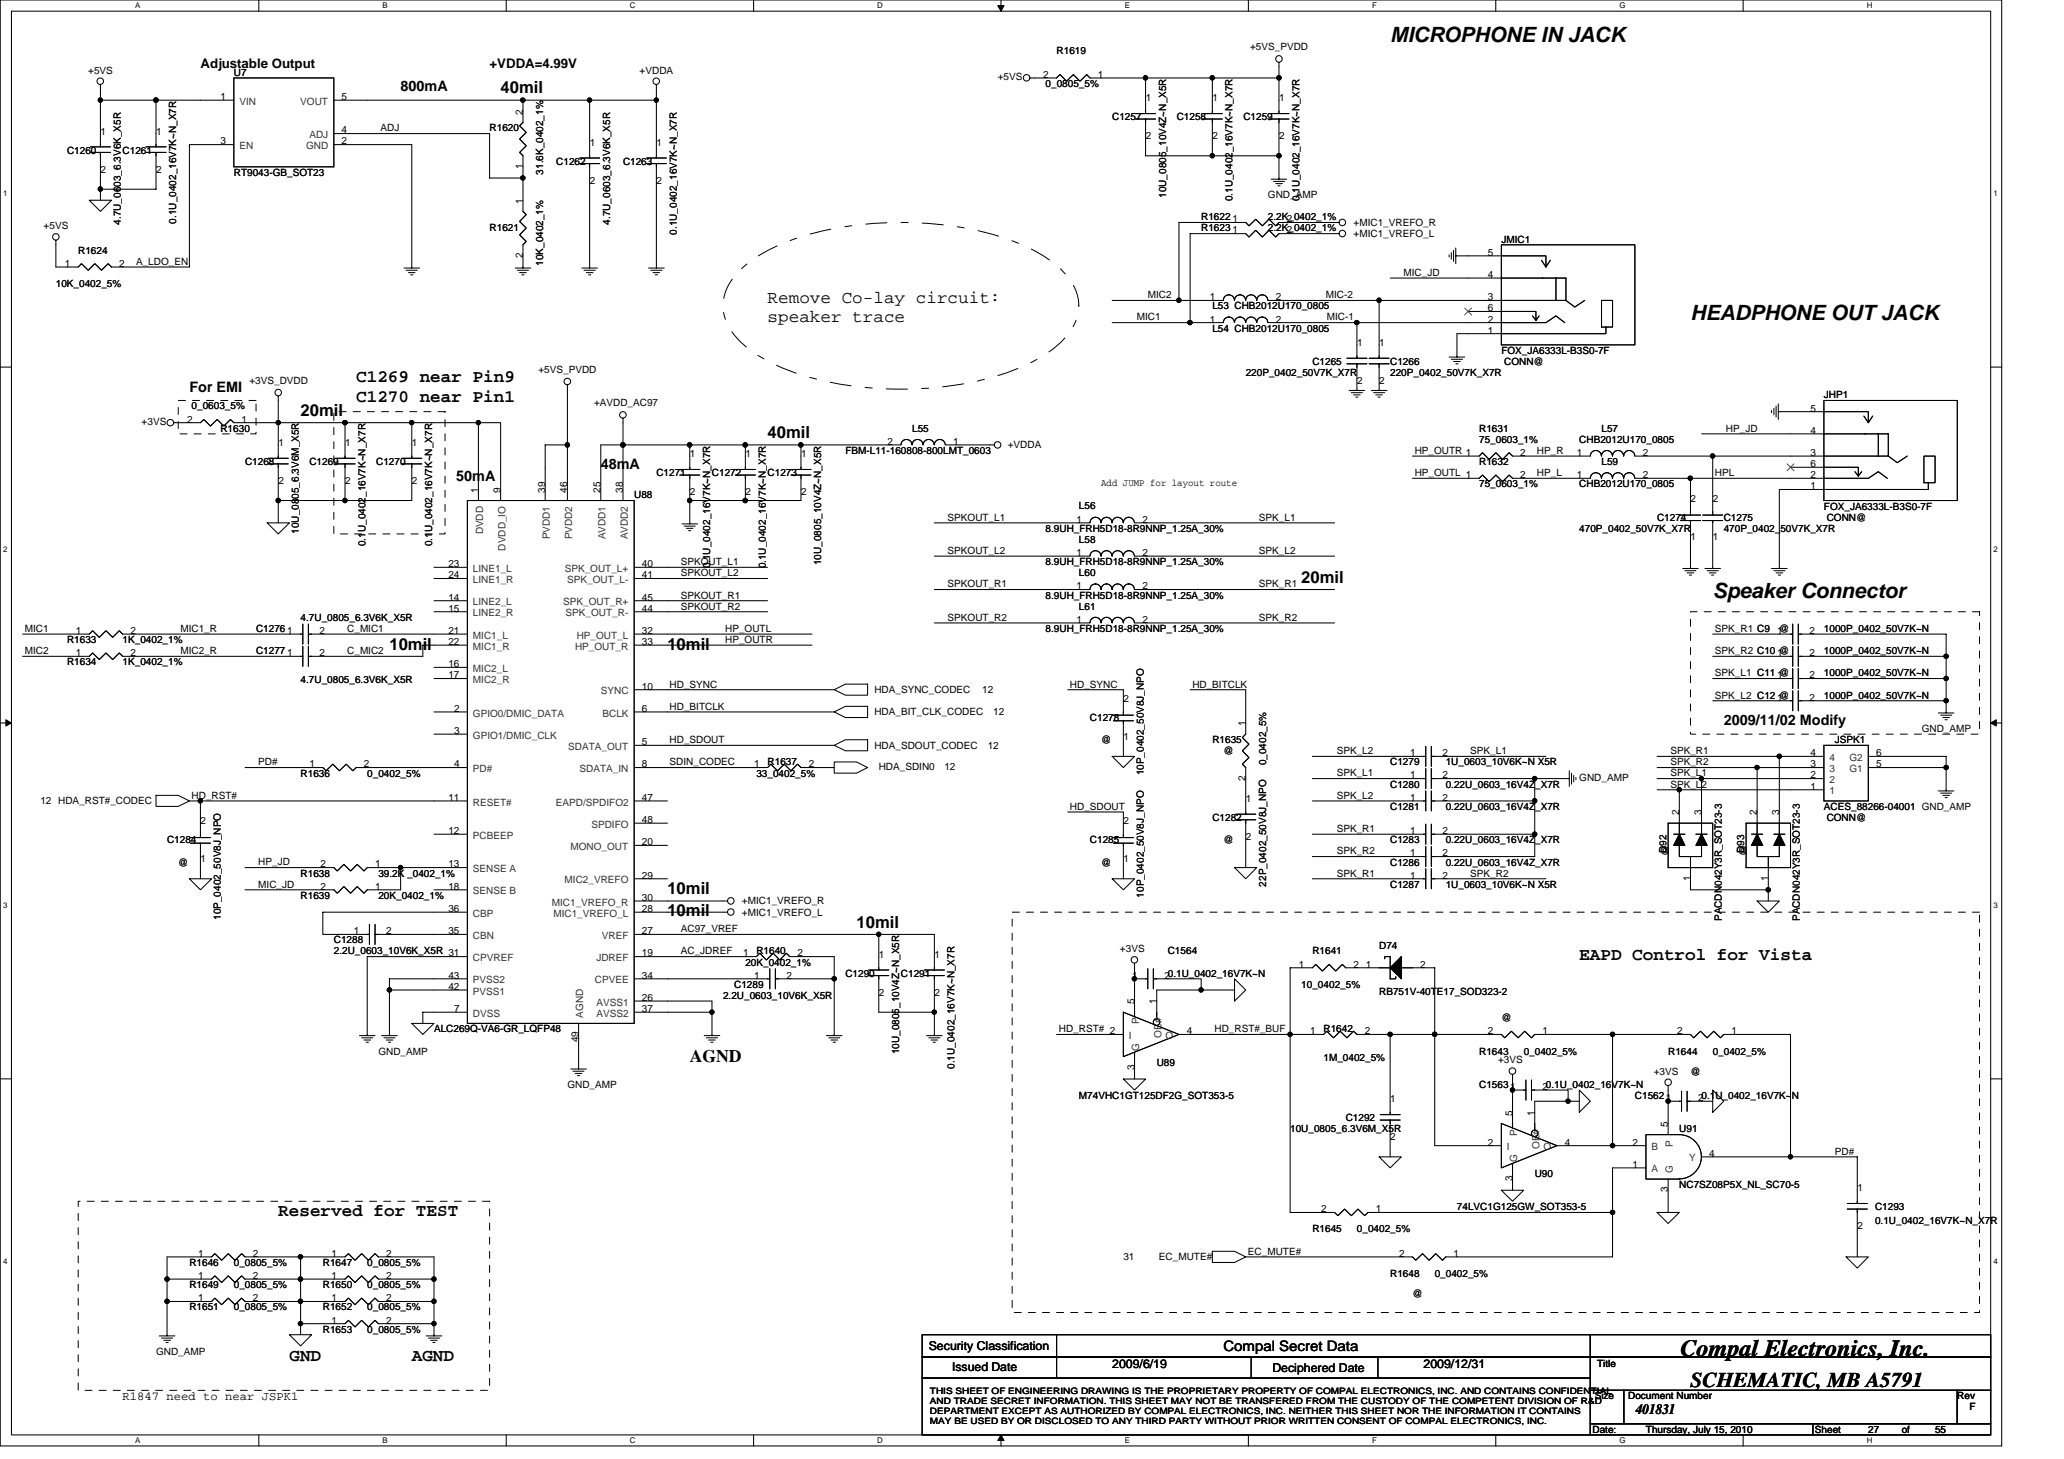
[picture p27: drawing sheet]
<svg xmlns="http://www.w3.org/2000/svg" width="297mm" height="210mm" viewBox="0 0 297 210" stroke-linecap="round" stroke-linejoin="round" font-family="sans-serif">
<defs><g id="words">
<text font-size="3.3" x="241.8" y="195.1">Compal Electronics, Inc.</text>
<g font-size="3">
<text x="200.1" y="6">MICROPHONE IN JACK</text>
<text x="243.3" y="46">HEADPHONE OUT JACK</text>
<text x="246.5" y="86">Speaker Connector</text>
<text x="243.3" y="199.6">SCHEMATIC, MB A5791</text>
</g>
<g font-size="2.5">
<text x="110.5" y="43.6">Remove Co-lay circuit:</text>
<text x="110.5" y="46.4">speaker trace</text>
<text x="51.3" y="54.9">C1269 near Pin9</text>
<text x="51.3" y="57.8">C1270 near Pin1</text>
<text x="227.3" y="138.2">EAPD Control for Vista</text>
<text x="99.3" y="152.7">AGND</text>
<text x="40" y="175">Reserved for TEST</text>
<text x="41.7" y="195.8">GND</text>
<text x="59.3" y="195.8">AGND</text>
</g>
<g font-size="2.4">
<text x="72" y="13.4">40mil</text>
<text x="43.3" y="59.8">20mil</text>
<text x="110.5" y="63">40mil</text>
<text x="187.3" y="83.8">20mil</text>
<text x="56" y="93.5">10mil</text>
<text x="96.1" y="93.5">10mil</text>
<text x="96.1" y="128.7">10mil</text>
<text x="96.1" y="131.8">10mil</text>
<text x="123.3" y="133.5">10mil</text>
</g>
<g font-size="2.1">
<text x="57.7" y="13.1">800mA</text>
<text x="27.3" y="56.3">For EMI</text>
<text x="65.7" y="69.2">50mA</text>
<text x="86.5" y="67.5">48mA</text>
<text x="248.1" y="104.4">2009/11/02 Modify</text>
<text x="176.1" y="194.4">Compal Secret Data</text>
<text x="235.4" y="203.5">401831</text>
</g>
<g font-size="1.9">
<text x="28.8" y="9.8">Adjustable Output</text>
<text x="70.5" y="9.8">+VDDA=4.99V</text>
</g>
<g font-size="1.8">
<text x="133.7" y="194.2">Security Classification</text>
<text x="137" y="197.3">Issued Date</text>
<text x="160.1" y="196.8">2009/6/19</text>
<text x="183.1" y="197.4">Deciphered Date</text>
<text x="204.9" y="196.8">2009/12/31</text>
<text x="17.6" y="201.4">R1847 need to near JSPK1</text>
</g>
<g font-size="1.4">
<text x="12.7" y="10.6">+5VS</text>
<text x="33.7" y="10.9">U7</text>
<text x="92.1" y="10.6">+VDDA</text>
<text x="143.6" y="11.5">+5VS</text>
<text x="150.1" y="11.2">2</text>
<text x="152.1" y="7.7">R1619</text>
<text x="158" y="11.2">1</text>
<text x="179.9" y="7.2">+5VS_PVDD</text>
<text x="31.7" y="14.4">1</text>
<text x="49.2" y="14.4">5</text>
<text x="75.2" y="16.5" transform="rotate(-90 75.2 16.5)">2</text>
<text x="150.5" y="12.5">0_0805_5%</text>
<text x="160.1" y="17.3">C1257</text>
<text x="164.9" y="14.6">1</text>
<text x="169.4" y="17.3">C1258</text>
<text x="174.5" y="14.6">1</text>
<text x="178.9" y="17.3">C1259</text>
<text x="184.1" y="14.6">1</text>
<text x="9.6" y="22.1">C1260</text>
<text x="14.5" y="19.4">1</text>
<text x="17.6" y="22.1">C1261</text>
<text x="22.5" y="19.4">1</text>
<text x="31.7" y="20.8">3</text>
<text x="49.2" y="19.2">4</text>
<text x="49.2" y="20.8">2</text>
<text x="54.8" y="18.9">ADJ</text>
<text x="70.5" y="18.9">R1620</text>
<text x="80" y="23.7">C1262</text>
<text x="84.9" y="21">1</text>
<text x="89.7" y="23.7">C1263</text>
<text x="94.5" y="21">1</text>
<text x="164.9" y="20">2</text>
<text x="174.5" y="20">2</text>
<text x="184.1" y="20">2</text>
<text x="14.5" y="24.8">2</text>
<text x="22.5" y="24.8">2</text>
<text x="33.7" y="25.3">RT9043-GB_SOT23</text>
<text x="75.2" y="29.3" transform="rotate(-90 75.2 29.3)">1</text>
<text x="75.2" y="24.3" transform="rotate(-90 75.2 24.3)">1</text>
<text x="78.2" y="25.1" transform="rotate(-90 78.2 25.1)">31.6K_0402_1%</text>
<text x="84.9" y="26.4">2</text>
<text x="94.5" y="26.4">2</text>
<text x="167.8" y="28.5" transform="rotate(-90 167.8 28.5)">10U_0805_10V4Z~N_X5R</text>
<text x="177.4" y="29" transform="rotate(-90 177.4 29)">0.1U_0402_16V7K~N_X7R</text>
<text x="182.5" y="28.5">GND_AMP</text>
<text x="187" y="29" transform="rotate(-90 187 29)">0.1U_0402_16V7K~N_X7R</text>
<text x="6.3" y="33">+5VS</text>
<text x="17.4" y="32.3" transform="rotate(-90 17.4 32.3)">4.7U_0603_6.3V6K_X5R</text>
<text x="25.4" y="32.2" transform="rotate(-90 25.4 32.2)">0.1U_0402_16V7K~N_X7R</text>
<text x="70.5" y="33.3">R1621</text>
<text x="87.8" y="32.3" transform="rotate(-90 87.8 32.3)">4.7U_0603_6.3V6K_X5R</text>
<text x="97.4" y="33.8" transform="rotate(-90 97.4 33.8)">0.1U_0402_16V7K~N_X7R</text>
<text x="172.9" y="33.3">R1623</text>
<text x="172.9" y="31.7">R1622</text>
<text x="177.4" y="33.6">1</text>
<text x="177.4" y="32">1</text>
<text x="182.5" y="33.3">2.2K_0402_1%</text>
<text x="182.5" y="31.7">2.2K_0402_1%</text>
<text x="185.2" y="33.6">2</text>
<text x="185.2" y="32">2</text>
<text x="194.8" y="32.5">+MIC1_VREFO_R</text>
<text x="194.8" y="34.1">+MIC1_VREFO_L</text>
<text x="216.1" y="34.9">JMIC1</text>
<text x="8" y="41.3">10K_0402_5%</text>
<text x="9.3" y="38.4">1</text>
<text x="11.3" y="36.5">R1624</text>
<text x="17.2" y="38.4">2</text>
<text x="19.6" y="38.1">A_LDO_EN</text>
<text x="75.2" y="37.1" transform="rotate(-90 75.2 37.1)">2</text>
<text x="78.2" y="38.2" transform="rotate(-90 78.2 38.2)">10K_0402_1%</text>
<text x="202" y="39.7">MIC_JD</text>
<text x="214.1" y="40">4</text>
<text x="214.1" y="36.8">5</text>
<text x="163.6" y="46.1">MIC1</text>
<text x="165.2" y="42.9">MIC2</text>
<text x="174.1" y="43.2">1</text>
<text x="174.1" y="46.4">1</text>
<text x="174.5" y="44.5">L53 CHB2012U170_0805</text>
<text x="174.5" y="47.7">L54 CHB2012U170_0805</text>
<text x="183.6" y="43.2">2</text>
<text x="183.6" y="46.4">2</text>
<text x="190.8" y="42.9">MIC-2</text>
<text x="190.9" y="46.1">MIC-1</text>
<text x="214.1" y="48">1</text>
<text x="214.1" y="46.4">2</text>
<text x="214.1" y="43.2">3</text>
<text x="214.1" y="44.8">6</text>
<text x="77.5" y="53.6">+5VS_PVDD</text>
<text x="188.9" y="52.5">C1265</text>
<text x="195.3" y="49.8">1</text>
<text x="198.5" y="49.8">1</text>
<text x="200.1" y="52.5">C1266</text>
<text x="216.1" y="50.9">FOX_JA6333L-B3S0-7F</text>
<text x="216.5" y="52.5">CONN@</text>
<text x="27.6" y="58.9">0_0603_5%</text>
<text x="35.9" y="55.2">+3VS_DVDD</text>
<text x="85.5" y="58.4">+AVDD_AC97</text>
<text x="179.3" y="54.1">220P_0402_50V7K_X7R</text>
<text x="195.3" y="55.2">2</text>
<text x="198.5" y="55.2">2</text>
<text x="200.1" y="54.1">220P_0402_50V7K_X7R</text>
<text x="260.6" y="59.2">5</text>
<text x="262.5" y="57.3">JHP1</text>
<text x="20.4" y="61.2">+3VS</text>
<text x="26.9" y="60.8">2</text>
<text x="31.7" y="62.1">R1630</text>
<text x="34.8" y="60.8">1</text>
<text x="40.1" y="64.2">1</text>
<text x="49.7" y="64.2">1</text>
<text x="59.3" y="64.2">1</text>
<text x="99.3" y="65.8">1</text>
<text x="107.3" y="65.8">1</text>
<text x="115.3" y="65.8">1</text>
<text x="121.7" y="65.3">FBM-L11-160808-800LMT_0603</text>
<text x="127.7" y="64">2</text>
<text x="131.3" y="62.1">L55</text>
<text x="137.2" y="64">1</text>
<text x="145" y="64.5">+VDDA</text>
<text x="203.6" y="65.3">HP_OUTR 1</text>
<text x="212.9" y="62.1">R1631</text>
<text x="212.9" y="63.7">75_0603_1%</text>
<text x="218.8" y="65.6">2</text>
<text x="221.2" y="65.3">HP_R</text>
<text x="226.9" y="65.6">1</text>
<text x="227.3" y="63.7">CHB2012U170_0805</text>
<text x="230.5" y="62.1">L57</text>
<text x="236.4" y="65.6">2</text>
<text x="248.4" y="62.1">HP_JD</text>
<text x="260.6" y="65.6">3</text>
<text x="260.6" y="62.4">4</text>
<text x="35.3" y="66.9">C1268</text>
<text x="40.1" y="69.6">2</text>
<text x="44.5" y="66.9">C1269</text>
<text x="49.7" y="69.6">2</text>
<text x="54.1" y="66.9">C1270</text>
<text x="59.3" y="69.6">2</text>
<text x="68.8" y="70.9" transform="rotate(-90 68.8 70.9)">1</text>
<text x="72" y="70.9" transform="rotate(-90 72 70.9)">9</text>
<text x="78.4" y="70.9" transform="rotate(-90 78.4 70.9)">39</text>
<text x="81.6" y="70.9" transform="rotate(-90 81.6 70.9)">46</text>
<text x="86.4" y="70.9" transform="rotate(-90 86.4 70.9)">25</text>
<text x="89.6" y="70.9" transform="rotate(-90 89.6 70.9)">38</text>
<text x="91.3" y="71.7">U88</text>
<text x="94.5" y="68.5">C1271</text>
<text x="99.3" y="71.2">2</text>
<text x="102.5" y="68.5">C1272</text>
<text x="107.3" y="71.2">2</text>
<text x="110.5" y="68.5">C1273</text>
<text x="115.3" y="71.2">2</text>
<text x="158.5" y="70">Add JUMP for layout route</text>
<text x="203.6" y="68.5">HP_OUTL 1</text>
<text x="212.9" y="66.9">R1632</text>
<text x="212.9" y="70.1">75_0603_1%</text>
<text x="218.8" y="68.8">2</text>
<text x="221.2" y="68.5">HP_L</text>
<text x="226.9" y="68.8">1</text>
<text x="227.3" y="70.1">CHB2012U170_0805</text>
<text x="230.5" y="66.9">L59</text>
<text x="236.4" y="68.8">2</text>
<text x="246.8" y="68.5">HPL</text>
<text x="260.6" y="70.4">1</text>
<text x="260.6" y="68.8">2</text>
<text x="260.6" y="67.2">6</text>
<text x="43" y="76.8" transform="rotate(-90 43 76.8)">10U_0805_6.3V6M_X5R</text>
<text x="136.4" y="74.9">SPKOUT_L1</text>
<text x="150.5" y="76.5">8.9UH_FRH5D18-8R9NNP_1.25A_30%</text>
<text x="154.9" y="75.2">1</text>
<text x="155.3" y="73.3">L56</text>
<text x="164.4" y="75.2">2</text>
<text x="181.2" y="74.9">SPK_L1</text>
<text x="227.3" y="76.5">470P_0402_50V7K_X7R</text>
<text x="238.5" y="74.9">C1274</text>
<text x="243.3" y="77.6">1</text>
<text x="243.3" y="72.2">2</text>
<text x="246.5" y="77.6">1</text>
<text x="246.5" y="72.2">2</text>
<text x="248.1" y="74.9">C1275</text>
<text x="248.1" y="76.5">470P_0402_50V7K_X7R</text>
<text x="262.5" y="73.3">FOX_JA6333L-B3S0-7F</text>
<text x="262.9" y="74.9">CONN@</text>
<text x="52.6" y="78.6" transform="rotate(-90 52.6 78.6)">0.1U_0402_16V7K~N_X7R</text>
<text x="62.2" y="78.6" transform="rotate(-90 62.2 78.6)">0.1U_0402_16V7K~N_X7R</text>
<text x="64.5" y="81.6">23</text>
<text x="64.5" y="83.2">24</text>
<text x="92.4" y="81.6">40</text>
<text x="92.4" y="83.2">41</text>
<text x="98" y="81.3">SPKOUT_L1</text>
<text x="98" y="82.9">SPKOUT_L2</text>
<text x="102.2" y="81.8" transform="rotate(-90 102.2 81.8)">0.1U_0402_16V7K~N_X7R</text>
<text x="110.2" y="81.8" transform="rotate(-90 110.2 81.8)">0.1U_0402_16V7K~N_X7R</text>
<text x="118.2" y="81.3" transform="rotate(-90 118.2 81.3)">10U_0805_10V4Z~N_X5R</text>
<text x="136.4" y="79.7">SPKOUT_L2</text>
<text x="150.5" y="81.3">8.9UH_FRH5D18-8R9NNP_1.25A_30%</text>
<text x="154.9" y="80">1</text>
<text x="155.3" y="78.1">L58</text>
<text x="155.3" y="82.9">L60</text>
<text x="164.4" y="80">2</text>
<text x="181.2" y="79.7">SPK_L2</text>
<text x="43.3" y="89.3">4.7U_0805_6.3V6K_X5R</text>
<text x="64.5" y="86.4">14</text>
<text x="64.5" y="88">15</text>
<text x="92.4" y="86.4">45</text>
<text x="92.4" y="88">44</text>
<text x="98" y="87.7">SPKOUT_R2</text>
<text x="98" y="86.1">SPKOUT_R1</text>
<text x="136.4" y="89.3">SPKOUT_R2</text>
<text x="136.4" y="84.5">SPKOUT_R1</text>
<text x="150.5" y="86.1">8.9UH_FRH5D18-8R9NNP_1.25A_30%</text>
<text x="154.9" y="89.6">1</text>
<text x="154.9" y="84.8">1</text>
<text x="155.3" y="87.7">L61</text>
<text x="164.4" y="89.6">2</text>
<text x="164.4" y="84.8">2</text>
<text x="181.2" y="84.5">SPK_R1</text>
<text x="181.2" y="89.3">SPK_R2</text>
<text x="3.6" y="90.9">MIC1</text>
<text x="3.6" y="94.1">MIC2</text>
<text x="9.6" y="92.5">R1633</text>
<text x="9.6" y="95.7">R1634</text>
<text x="10.9" y="91.2">1</text>
<text x="10.9" y="94.4">1</text>
<text x="17.6" y="92.5">1K_0402_1%</text>
<text x="17.6" y="95.7">1K_0402_1%</text>
<text x="18.8" y="91.2">2</text>
<text x="18.8" y="94.4">2</text>
<text x="26" y="94.1">MIC2_R</text>
<text x="26" y="90.9">MIC1_R</text>
<text x="36.8" y="90.9">C1276</text>
<text x="36.8" y="94.1">C1277</text>
<text x="41.3" y="91.2">1</text>
<text x="41.3" y="94.4">1</text>
<text x="46" y="91.2">2</text>
<text x="46" y="94.4">2</text>
<text x="50" y="94.1">C_MIC2</text>
<text x="50" y="90.9">C_MIC1</text>
<text x="64.5" y="91.2">21</text>
<text x="64.5" y="92.8">22</text>
<text x="64.5" y="96">16</text>
<text x="92.4" y="91.2">32</text>
<text x="92.4" y="92.8">33</text>
<text x="104.4" y="92.5">HP_OUTR</text>
<text x="104.4" y="90.9">HP_OUTL</text>
<text x="150.5" y="90.9">8.9UH_FRH5D18-8R9NNP_1.25A_30%</text>
<text x="246.8" y="94.1">SPK_R2 C101@</text>
<text x="246.8" y="90.9">SPK_R1 C9</text>
<text x="255.8" y="91.2">1@</text>
<text x="260.4" y="94.4">2</text>
<text x="260.4" y="91.2">2</text>
<text x="262.5" y="94.1">1000P_0402_50V7K~N</text>
<text x="262.5" y="90.9">1000P_0402_50V7K~N</text>
<text x="43.3" y="98.3">4.7U_0805_6.3V6K_X5R</text>
<text x="64.5" y="97.6">17</text>
<text x="92.4" y="99.2">10</text>
<text x="96.4" y="98.9">HD_SYNC</text>
<text x="125.8" y="99.7">HDA_SYNC_CODEC</text>
<text x="141.3" y="99.7">12</text>
<text x="154" y="98.9">HD_SYNC</text>
<text x="161.7" y="101">2</text>
<text x="171.6" y="98.9">HD_BITCLK</text>
<text x="246.8" y="100.5">SPK_L2 C121@</text>
<text x="246.8" y="97.3">SPK_L1 C111@</text>
<text x="260.4" y="97.6">2</text>
<text x="260.4" y="100.8">2</text>
<text x="262.5" y="97.3">1000P_0402_50V7K~N</text>
<text x="262.5" y="100.5">1000P_0402_50V7K~N</text>
<text x="65.3" y="102.4">2</text>
<text x="65.3" y="105.6">3</text>
<text x="92.4" y="102.4">6</text>
<text x="92.4" y="107.2">5</text>
<text x="96.4" y="106.9">HD_SDOUT</text>
<text x="96.4" y="102.1">HD_BITCLK</text>
<text x="125.8" y="102.9">HDA_BIT_CLK_CODEC</text>
<text x="125.8" y="107.7">HDA_SDOUT_CODEC</text>
<text x="142.2" y="107.7">12</text>
<text x="142.9" y="102.9">12</text>
<text x="156.9" y="103.7">C1278</text>
<text x="158.5" y="106.9">@</text>
<text x="161.7" y="106.4">1</text>
<text x="174.5" y="106.9">R1635</text>
<text x="179.3" y="104.5" transform="rotate(-90 179.3 104.5)">1</text>
<text x="264.1" y="106.9">JSPK1</text>
<text x="276.6" y="105.3">GND_AMP</text>
<text x="37.2" y="110.1">PD#</text>
<text x="43.3" y="111.7">R1636</text>
<text x="44.5" y="110.4">1</text>
<text x="52.4" y="110.4">2</text>
<text x="52.8" y="111.7">0_0402_5%</text>
<text x="65.3" y="110.4">4</text>
<text x="92.4" y="110.4">8</text>
<text x="96.4" y="110.1">SDIN_CODEC</text>
<text x="108.5" y="110.4">1</text>
<text x="108.9" y="111.7">33_0402_5%</text>
<text x="110.5" y="110.1">R1637</text>
<text x="116.4" y="110.4">2</text>
<text x="126.5" y="110.7">HDA_SDIN0</text>
<text x="135.9" y="110.7">12</text>
<text x="164.6" y="111.5" transform="rotate(-90 164.6 111.5)">10P_0402_50V8J_NPO</text>
<text x="176.1" y="108.5">@</text>
<text x="179.3" y="112.4" transform="rotate(-90 179.3 112.4)">2</text>
<text x="182.2" y="110.1" transform="rotate(-90 182.2 110.1)">0_0402_5%</text>
<text x="192.4" y="111.7">SPK_L1</text>
<text x="192.4" y="108.5">SPK_L2</text>
<text x="200.1" y="110.1">C1279</text>
<text x="200.1" y="113.3">C1280</text>
<text x="202.9" y="108.8">1</text>
<text x="202.9" y="112">1</text>
<text x="207.6" y="108.8">2</text>
<text x="207.6" y="112">2</text>
<text x="208.1" y="110.1">1U_0603_10V6K~N X5R</text>
<text x="208.1" y="113.3">0.22U_0603_16V4Z_X7R</text>
<text x="211.6" y="108.5">SPK_L1</text>
<text x="227.3" y="112.4">GND_AMP</text>
<text x="240.4" y="113.3">SPK_L2</text>
<text x="240.4" y="111.7">SPK_L1</text>
<text x="240.4" y="110.1">SPK_R2</text>
<text x="240.4" y="108.5">SPK_R1</text>
<text x="260.6" y="113.6">1</text>
<text x="260.6" y="112">2</text>
<text x="260.6" y="110.4">3</text>
<text x="260.6" y="108.8">4</text>
<text x="270" y="110.4">5</text>
<text x="270" y="108.8">6</text>
<text x="5.8" y="115.7">12 HDA_RST#_CODEC</text>
<text x="27.6" y="114.9">HD_RST#</text>
<text x="28.9" y="118.6">2</text>
<text x="64.5" y="120">12</text>
<text x="64.5" y="115.2">11</text>
<text x="92.4" y="115.2">47</text>
<text x="92.4" y="118.4">48</text>
<text x="154" y="116.5">HD_SDOUT</text>
<text x="161.7" y="118.6">2</text>
<text x="174.5" y="118.1">C1282</text>
<text x="179.3" y="115.4">1</text>
<text x="192.4" y="114.9">SPK_L2</text>
<text x="192.4" y="119.7">SPK_R1</text>
<text x="200.1" y="116.5">C1281</text>
<text x="202.9" y="120">1</text>
<text x="202.9" y="115.2">1</text>
<text x="207.6" y="120">2</text>
<text x="207.6" y="115.2">2</text>
<text x="208.1" y="116.5">0.22U_0603_16V4Z_X7R</text>
<text x="241.7" y="117.3" transform="rotate(-90 241.7 117.3)">2</text>
<text x="244.9" y="117.3" transform="rotate(-90 244.9 117.3)">3</text>
<text x="252.9" y="117.3" transform="rotate(-90 252.9 117.3)">2</text>
<text x="256" y="117.3" transform="rotate(-90 256 117.3)">3</text>
<text x="262.5" y="116.5">ACES_88266-04001 GND_AMP</text>
<text x="262.9" y="118.1">CONN@</text>
<text x="24" y="121.3">C1284</text>
<text x="25.7" y="124.5">@</text>
<text x="28.9" y="124">1</text>
<text x="37.2" y="124.5">HP_JD</text>
<text x="46.1" y="124.8">2</text>
<text x="54" y="124.8">1</text>
<text x="64.5" y="124.8">13</text>
<text x="92.4" y="121.6">20</text>
<text x="156.9" y="121.3">C1285</text>
<text x="158.5" y="124.5">@</text>
<text x="161.7" y="124">1</text>
<text x="176.1" y="121.3">@</text>
<text x="179.3" y="120.8">2</text>
<text x="192.4" y="122.9">SPK_R2</text>
<text x="200.1" y="124.5">C1286</text>
<text x="200.1" y="121.3">C1283</text>
<text x="202.9" y="123.2">1</text>
<text x="207.6" y="123.2">2</text>
<text x="208.1" y="124.5">0.22U_0603_16V4Z_X7R</text>
<text x="208.1" y="121.3">0.22U_0603_16V4Z_X7R</text>
<text x="238.9" y="122.9">@</text>
<text x="239.8" y="122.7" transform="rotate(-90 239.8 122.7)">D92</text>
<text x="250.1" y="122.9">@</text>
<text x="251" y="122.7" transform="rotate(-90 251 122.7)">D93</text>
<text x="37.2" y="127.7">MIC_JD</text>
<text x="43.3" y="129.3">R1639</text>
<text x="43.3" y="126.1">R1638</text>
<text x="46.1" y="128">2</text>
<text x="54" y="128">1</text>
<text x="54.5" y="129.3">20K_0402_1%</text>
<text x="54.5" y="126.1">39.2K _0402_1%</text>
<text x="64.5" y="131.2">36</text>
<text x="64.5" y="128">18</text>
<text x="92.4" y="131.2">28</text>
<text x="92.4" y="129.6">30</text>
<text x="92.4" y="126.4">29</text>
<text x="106.8" y="130.1">+MIC1_VREFO_R</text>
<text x="106.8" y="131.7">+MIC1_VREFO_L</text>
<text x="164.6" y="129.1" transform="rotate(-90 164.6 129.1)">10P_0402_50V8J_NPO</text>
<text x="182.2" y="127.6" transform="rotate(-90 182.2 127.6)">22P_0402_50V8J_NPO</text>
<text x="192.4" y="126.1">SPK_R1</text>
<text x="200.1" y="127.7">C1287</text>
<text x="202.9" y="126.4">1</text>
<text x="207.6" y="126.4">2</text>
<text x="208.1" y="127.7">1U_0603_10V6K~N X5R</text>
<text x="211.6" y="126.1">SPK_R2</text>
<text x="243.3" y="126.7" transform="rotate(-90 243.3 126.7)">1</text>
<text x="254.5" y="126.7" transform="rotate(-90 254.5 126.7)">1</text>
<text x="31.8" y="132.4" transform="rotate(-90 31.8 132.4)">10P_0402_50V8J_NPO</text>
<text x="48" y="135.7">C1288</text>
<text x="48" y="137.3">2.2U_0603_10V6K_X5R 31</text>
<text x="50.9" y="134.4">1</text>
<text x="55.6" y="134.4">2</text>
<text x="64.5" y="134.4">35</text>
<text x="92.4" y="137.6">19</text>
<text x="92.4" y="134.4">27</text>
<text x="98" y="137.3">AC_JDREF</text>
<text x="98" y="134.1">AC97_VREF</text>
<text x="106.9" y="137.6">1</text>
<text x="108.9" y="137.3">R1640</text>
<text x="114.8" y="137.6">2</text>
<text x="126.5" y="137.8">1</text>
<text x="134.5" y="137.8">1</text>
<text x="161.2" y="137">+3VS</text>
<text x="168.1" y="137.3">C1564</text>
<text x="188.9" y="137.3">R1641</text>
<text x="198.5" y="136.5">D74</text>
<text x="247.8" y="132.5" transform="rotate(-90 247.8 132.5)">PACDN042Y3R_SOT23-3</text>
<text x="259" y="132.5" transform="rotate(-90 259 132.5)">PACDN042Y3R_SOT23-3</text>
<text x="64.5" y="142.4">42</text>
<text x="64.5" y="140.8">43</text>
<text x="92.4" y="144">26</text>
<text x="92.4" y="140.8">34</text>
<text x="104.1" y="143.7">2.2U_0603_10V6K_X5R</text>
<text x="105.7" y="142.1">C1289</text>
<text x="107.3" y="138.9">20K_0402_1%</text>
<text x="108.5" y="140.8">1</text>
<text x="113.2" y="140.8">2</text>
<text x="121.7" y="140.5">C1290</text>
<text x="126.5" y="143.2">2</text>
<text x="129.7" y="140.5">C1291</text>
<text x="134.5" y="143.2">2</text>
<text x="162.9" y="140.8">1</text>
<text x="167.6" y="140.8">20.1U_0402_16V7K~N</text>
<text x="186.9" y="139.2">1</text>
<text x="187.3" y="142.1">10_0402_5%</text>
<text x="194.8" y="139.2">2</text>
<text x="196.6" y="139.2">1</text>
<text x="198.5" y="143.1">RB751V-40TE17_SOD323-2</text>
<text x="204.4" y="139.2">2</text>
<text x="62.5" y="148.5">ALC269Q-VA6-GR_LQFP48</text>
<text x="65.3" y="145.6">7</text>
<text x="83.2" y="150" transform="rotate(-90 83.2 150)">49</text>
<text x="92.4" y="145.6">37</text>
<text x="152.4" y="148.5">HD_RST# 2</text>
<text x="163.3" y="144.5" transform="rotate(-90 163.3 144.5)">5</text>
<text x="166.5" y="144.5" transform="rotate(-90 166.5 144.5)">1</text>
<text x="170.8" y="148.8">4</text>
<text x="174.8" y="148.5">HD_RST#_BUF</text>
<text x="188.5" y="148.8">1</text>
<text x="190.5" y="148.5">R1642</text>
<text x="196.4" y="148.8">2</text>
<text x="214.1" y="148.8">2</text>
<text x="216.1" y="146.9">@</text>
<text x="222" y="148.8">1</text>
<text x="241.4" y="148.8">2</text>
<text x="249.2" y="148.8">1</text>
<text x="54.5" y="151.7">GND_AMP</text>
<text x="129.4" y="151.7" transform="rotate(-90 129.4 151.7)">10U_0805_10V4Z~N_X5R</text>
<text x="137.4" y="153.8" transform="rotate(-90 137.4 153.8)">0.1U_0402_16V7K~N_X7R</text>
<text x="163.3" y="153.9" transform="rotate(-90 163.3 153.9)">3</text>
<text x="166.5" y="153.3">U89</text>
<text x="190.5" y="152.7">1M_0402_5%</text>
<text x="212.9" y="151.7">R1643</text>
<text x="215.6" y="153">+3VS</text>
<text x="219.3" y="151.7">0_0402_5%</text>
<text x="238" y="154.6">+3VS</text>
<text x="240.1" y="151.7">R1644</text>
<text x="243.3" y="154.6">@</text>
<text x="246.5" y="151.7">0_0402_5%</text>
<text x="81.7" y="156.5">GND_AMP</text>
<text x="155.3" y="158.1">M74VHC1GT125DF2G_SOT353-5</text>
<text x="193.7" y="161.3">C1292</text>
<text x="200.1" y="158.6">1</text>
<text x="212.9" y="156.5">C1563</text>
<text x="217.4" y="156.8">1</text>
<text x="217.7" y="160.5" transform="rotate(-90 217.7 160.5)">5</text>
<text x="220.9" y="160.5" transform="rotate(-90 220.9 160.5)">1</text>
<text x="222" y="156.8">20.1U_0402_16V7K~N</text>
<text x="235.3" y="158.1">C15621</text>
<text x="244.4" y="158.4">20.1U_0402_16V7K~N</text>
<text x="185.7" y="162.9">10U_0805_6.3V6M_X5R</text>
<text x="200.1" y="164">2</text>
<text x="214.1" y="164.8">2</text>
<text x="225.2" y="164.8">4</text>
<text x="234.9" y="164.8">2</text>
<text x="234.9" y="168">1</text>
<text x="240" y="162.1" transform="rotate(-90 240 162.1)">5</text>
<text x="241.7" y="162.9">U91</text>
<text x="246" y="166.4">4</text>
<text x="264.1" y="166.1">PD#</text>
<text x="217.7" y="169.9" transform="rotate(-90 217.7 169.9)">3</text>
<text x="220.9" y="169.3">U90</text>
<text x="240" y="171.6" transform="rotate(-90 240 171.6)">3</text>
<text x="241.7" y="170.9">NC7SZ08P5X_NL_SC70-5</text>
<text x="267.3" y="171.4">1</text>
<text x="188.9" y="177.3">R1645</text>
<text x="190.1" y="174.4">2</text>
<text x="195.3" y="177.3">0_0402_5%</text>
<text x="198" y="174.4">1</text>
<text x="209.7" y="174.1">74LVC1G125GW_SOT353-5</text>
<text x="267.3" y="176.8">2</text>
<text x="269.9" y="174.1">C1293</text>
<text x="269.9" y="176">0.1U_0402_16V7K~N_X7R</text>
<text x="27.3" y="182.1">R1646</text>
<text x="27.3" y="185.3">R1649</text>
<text x="28.5" y="180.8">1</text>
<text x="28.5" y="184">1</text>
<text x="33.7" y="182.1">0_0805_5%</text>
<text x="33.7" y="185.3">0_0805_5%</text>
<text x="36.4" y="180.8">2</text>
<text x="36.4" y="184">2</text>
<text x="46.5" y="185.3">R1650</text>
<text x="46.5" y="182.1">R1647</text>
<text x="47.7" y="184">1</text>
<text x="47.7" y="180.8">1</text>
<text x="52.8" y="185.3">0_0805_5%</text>
<text x="52.8" y="182.1">0_0805_5%</text>
<text x="55.6" y="184">2</text>
<text x="55.6" y="180.8">2</text>
<text x="161.7" y="181.3">31</text>
<text x="166.8" y="181.3">EC_MUTE#</text>
<text x="179.6" y="180.5">EC_MUTE#</text>
<text x="200.1" y="183.7">R1648</text>
<text x="201.4" y="180.8">2</text>
<text x="206.5" y="183.7">0_0402_5%</text>
<text x="209.2" y="180.8">1</text>
<text x="27.3" y="188.5">R1651</text>
<text x="28.5" y="187.2">1</text>
<text x="33.7" y="188.5">0_0805_5%</text>
<text x="36.4" y="187.2">2</text>
<text x="46.5" y="188.5">R1652</text>
<text x="46.5" y="191.7">R1653</text>
<text x="47.7" y="187.2">1</text>
<text x="47.7" y="190.4">1</text>
<text x="52.8" y="188.5">0_0805_5%</text>
<text x="52.8" y="191.7">0_0805_5%</text>
<text x="55.6" y="187.2">2</text>
<text x="55.6" y="190.4">2</text>
<text x="203.3" y="186.6">@</text>
<text x="22.5" y="194.9">GND_AMP</text>
<text x="229.8" y="196.7">Title</text>
<text x="229.5" y="201.3">Size</text>
<text x="234.3" y="201.3">Document Number</text>
<text x="281.7" y="201.3">Rev</text>
<text x="283.4" y="202.9">F</text>
<text x="229.2" y="206.1">Date:</text>
<text x="236.9" y="206.1">Thursday, July 15, 2010</text>
<text x="261.2" y="206.1">Sheet</text>
<text x="268.9" y="206.1">27</text>
<text x="273.7" y="206.1">of</text>
<text x="278.5" y="206.1">55</text>
</g>
<g font-size="1.4" fill="#333">
<text x="34.5" y="15.1">VIN</text>
<text x="43.2" y="15.1">VOUT</text>
<text x="34.5" y="21.5">EN</text>
<text x="44" y="21.5">GND</text>
<text x="44.5" y="19.9">ADJ</text>
<text x="69.5" y="76.9" transform="rotate(-90 69.5 76.9)">DVDD</text>
<text x="79.1" y="77.6" transform="rotate(-90 79.1 77.6)">PVDD1</text>
<text x="82.3" y="77.6" transform="rotate(-90 82.3 77.6)">PVDD2</text>
<text x="87.1" y="77.6" transform="rotate(-90 87.1 77.6)">AVDD1</text>
<text x="90.3" y="77.6" transform="rotate(-90 90.3 77.6)">AVDD2</text>
<text x="68.1" y="82.3">LINE1_L</text>
<text x="68.1" y="83.9">LINE1_R</text>
<text x="72.7" y="79.2" transform="rotate(-90 72.7 79.2)">DVDD_IO</text>
<text x="81.3" y="82.3">SPK_OUT_L+</text>
<text x="81.6" y="83.9">SPK_OUT_L-</text>
<text x="68.1" y="87.1">LINE2_L</text>
<text x="68.1" y="88.7">LINE2_R</text>
<text x="81" y="87.1">SPK_OUT_R+</text>
<text x="81.4" y="88.7">SPK_OUT_R-</text>
<text x="68.1" y="91.9">MIC1_L</text>
<text x="68.1" y="93.5">MIC1_R</text>
<text x="82.8" y="93.5">HP_OUT_R</text>
<text x="83" y="91.9">HP_OUT_L</text>
<text x="68.1" y="96.7">MIC2_L</text>
<text x="68.1" y="98.3">MIC2_R</text>
<text x="86.5" y="99.9">SYNC</text>
<text x="68.1" y="103.1">GPIO0/DMIC_DATA</text>
<text x="68.1" y="106.3">GPIO1/DMIC_CLK</text>
<text x="81.8" y="107.9">SDATA_OUT</text>
<text x="86.7" y="103.1">BCLK</text>
<text x="68.1" y="111.1">PD#</text>
<text x="83.4" y="111.1">SDATA_IN</text>
<text x="263.3" y="112.7">2</text>
<text x="263.3" y="111.1">3</text>
<text x="263.3" y="109.5">4</text>
<text x="266.1" y="111.1">G1</text>
<text x="266.1" y="109.5">G2</text>
<text x="68.1" y="115.9">RESET#</text>
<text x="80" y="115.9">EAPD/SPDIFO2</text>
<text x="85.1" y="119.1">SPDIFO</text>
<text x="263.3" y="114.3">1</text>
<text x="68.1" y="125.5">SENSE A</text>
<text x="68.1" y="120.7">PCBEEP</text>
<text x="82.1" y="122.3">MONO_OUT</text>
<text x="68.1" y="131.9">CBP</text>
<text x="68.1" y="128.7">SENSE B</text>
<text x="79.4" y="130.3">MIC1_VREFO_R</text>
<text x="79.6" y="131.9">MIC1_VREFO_L</text>
<text x="81.3" y="127.1">MIC2_VREFO</text>
<text x="68.1" y="135.1">CBN</text>
<text x="86.6" y="135.1">VREF</text>
<text x="68.1" y="143.1">PVSS1</text>
<text x="68.1" y="141.5">PVSS2</text>
<text x="68.1" y="138.3">CPVREF</text>
<text x="85.6" y="141.5">CPVEE</text>
<text x="85.8" y="138.3">JDREF</text>
<text x="68.1" y="146.3">DVSS</text>
<text x="83.9" y="146.4" transform="rotate(-90 83.9 146.4)">AGND</text>
<text x="85.8" y="144.7">AVSS1</text>
<text x="85.8" y="146.3">AVSS2</text>
<text x="162.5" y="149.5">I</text>
<text x="164" y="147.4" transform="rotate(-90 164 147.4)">P</text>
<text x="167.1" y="149.3" transform="rotate(-90 167.1 149.3)">OE#</text>
<text x="167.7" y="149.5">O</text>
<text x="164" y="151.2" transform="rotate(-90 164 151.2)">G</text>
<text x="216.9" y="165.5">I</text>
<text x="218.4" y="167.2" transform="rotate(-90 218.4 167.2)">G</text>
<text x="218.4" y="163.4" transform="rotate(-90 218.4 163.4)">P</text>
<text x="221.5" y="165.3" transform="rotate(-90 221.5 165.3)">OE#</text>
<text x="222.1" y="165.5">O</text>
<text x="237.7" y="165.5">B</text>
<text x="240.7" y="165" transform="rotate(-90 240.7 165)">P</text>
<text x="243.1" y="167.1">Y</text>
<text x="237.7" y="168.7">A</text>
<text x="240.7" y="168.8" transform="rotate(-90 240.7 168.8)">G</text>
</g>
<g font-size="1.3">
<text x="133.8" y="200.5">THIS SHEET OF ENGINEERING DRAWING IS THE PROPRIETARY PROPERTY OF COMPAL ELECTRONICS, INC. AND CONTAINS CONFIDENTIAL</text>
<text x="133.8" y="202">AND TRADE SECRET INFORMATION. THIS SHEET MAY NOT BE TRANSFERED FROM THE CUSTODY OF THE COMPETENT DIVISION OF R&amp;D</text>
<text x="133.8" y="203.5">DEPARTMENT EXCEPT AS AUTHORIZED BY COMPAL ELECTRONICS, INC. NEITHER THIS SHEET NOR THE INFORMATION IT CONTAINS</text>
<text x="133.8" y="204.9">MAY BE USED BY OR DISCLOSED TO ANY THIRD PARTY WITHOUT PRIOR WRITTEN CONSENT OF COMPAL ELECTRONICS, INC.</text>
</g>
<g font-size="1.1">
<text x="19.4" y="1.2">A</text>
<text x="55.1" y="1.2">B</text>
<text x="90.7" y="1.2">C</text>
<text x="126.3" y="1.2">D</text>
<text x="161.9" y="1.2">E</text>
<text x="197.5" y="1.2">F</text>
<text x="233.1" y="1.2">G</text>
<text x="268.7" y="1.2">H</text>
<text x=".4" y="28.2">1</text>
<text x="286.9" y="28.2">1</text>
<text x=".4" y="79.4">2</text>
<text x="286.9" y="79.4">2</text>
<text x=".4" y="130.6">3</text>
<text x="286.9" y="130.6">3</text>
<text x=".4" y="181.8">4</text>
<text x="286.9" y="181.8">4</text>
<text x="19.4" y="207.6">A</text>
<text x="55.1" y="207.6">B</text>
<text x="90.7" y="207.6">C</text>
<text x="126.3" y="207.6">D</text>
<text x="161.9" y="207.6">E</text>
<text x="197.5" y="207.6">F</text>
<text x="233.1" y="207.6">G</text>
<text x="268.7" y="207.6">H</text>
</g>
</g></defs>
<path d="M0 0h288.1v208h-288.1zM1.6 1.6h284.9v204.8h-284.9z" fill="none" stroke="#000" stroke-width=".15"/>
<g fill="#fff">
<path d="M19.4 .2h.8v1.2h-.8z"/>
<path d="M19.4 206.6h.8v1.3h-.8z"/>
</g>
<path d="M37.3 0v1.6M37.3 206.4v1.6" fill="none" stroke="#000" stroke-width=".15"/>
<g fill="#fff">
<path d="M55.1 .2h.7v1.2h-.7z"/>
<path d="M55.1 206.6h.7v1.3h-.7z"/>
</g>
<path d="M72.9 0v1.6M72.9 206.4v1.6" fill="none" stroke="#000" stroke-width=".15"/>
<g fill="#fff">
<path d="M90.7 .2h.8v1.2h-.8z"/>
<path d="M90.7 206.6h.8v1.3h-.8z"/>
</g>
<path d="M108.5 0v1.6M108.5 206.4v1.6" fill="none" stroke="#000" stroke-width=".15"/>
<g fill="#fff">
<path d="M126.3 .2h.8v1.2h-.8z"/>
<path d="M126.3 206.6h.8v1.3h-.8z"/>
</g>
<path d="M144.1 0v1.6M144.1 206.4v1.6" fill="none" stroke="#000" stroke-width=".15"/>
<path d="M143.6 .8h.9l-.4 .8zM144.1 206.4l.4 .8h-.9z" fill="#000" stroke="#000" stroke-width=".14"/>
<g fill="#fff">
<path d="M161.9 .2h.7v1.2h-.7z"/>
<path d="M161.9 206.6h.7v1.3h-.7z"/>
</g>
<path d="M179.7 0v1.6M179.7 206.4v1.6" fill="none" stroke="#000" stroke-width=".15"/>
<g fill="#fff">
<path d="M197.5 .2h.6v1.2h-.6z"/>
<path d="M197.5 206.6h.6v1.3h-.6z"/>
</g>
<path d="M215.3 0v1.6M215.3 206.4v1.6" fill="none" stroke="#000" stroke-width=".15"/>
<g fill="#fff">
<path d="M233.1 .2h.8v1.2h-.8z"/>
<path d="M233.1 206.6h.8v1.3h-.8z"/>
</g>
<path d="M250.9 0v1.6M250.9 206.4v1.6" fill="none" stroke="#000" stroke-width=".15"/>
<g fill="#fff">
<path d="M268.7 .2h.8v1.2h-.8z"/>
<path d="M268.7 206.6h.8v1.3h-.8z"/>
<path d="M.4 27.2h.7v1.3h-.7z"/>
<path d="M286.9 27.2h.6v1.3h-.6z"/>
<path d="M.4 78.4h.7v1.3h-.7z"/>
<path d="M286.9 78.4h.6v1.3h-.6z"/>
</g>
<path d="M0 52.8h1.6M286.5 52.8h1.6" fill="none" stroke="#000" stroke-width=".15"/>
<g fill="#fff">
<path d="M.4 129.6h.7v1.3h-.7z"/>
<path d="M286.9 129.6h.6v1.3h-.6z"/>
</g>
<path d="M0 104h1.6M286.5 104h1.6" fill="none" stroke="#000" stroke-width=".15"/>
<path d="M.8 103.5l.8 .5-.8 .5zM286.5 104l.8-.5v1z" fill="#000" stroke="#000" stroke-width=".14"/>
<g fill="#fff">
<path d="M.4 180.8h.7v1.3h-.7z"/>
<path d="M286.9 180.8h.6v1.3h-.6z"/>
</g>
<g fill="none" stroke="#000" stroke-width=".15">
<path d="M14.5 12.2v8.9M14.5 14.4h19.2M22.5 14.4v6.7M33.7 11.2h14.3v12.8h-14.3zM48 14.4h27.3v3.2l-.5 .5 .9 1-.9 .9 .9 1-.9 .9 .5 .5v8l.4 .5-.9 1 .9 .9-.9 1 .9 .9-.4 .5v3.4M48 19.2h22.5v6.4h4.8M75.3 14.4h19.2M84.9 14.4v8.3M94.5 12.2v10.5M148.2 11.2h3.9l.4-.5 1 1 1-1 .9 1 1-1 .5 .5h27.2M163.4 17.1h2.9M163.4 16.3h2.9"/>
<path d="M164.9 17.1v5.3h19.2M164.9 11.2v5.1M173 17.1h2.9M173 16.3h2.9M174.5 11.2v5.1M174.5 17.1v5.3M182.6 17.1h2.9M182.6 16.3h2.9M184.1 9v7.3M184.1 17.1v8.7M12.8 28.8h3.2l-1.5 1.6zM13 21.9h2.9"/>
<path d="M13 21.1h2.9M14.5 21.9v6.9M21 21.9h2.9M21 21.1h2.9M22.5 21.9v5.3h-8M33.7 20.8h-6.4v17.6h-11.3l-.4-.5-1 1-1-1-.9 1-1-1-.4 .5h-3.3v-3.8M48 20.8h11.3v17.8M58.1 38.6h2.3M58.5 38.9h1.5M58.8 39.2h.9M59.1 39.5h.3M74.1 38.6h2.3"/>
<path d="M74.5 38.9h1.5M74.8 39.2h.9M75.1 39.5h.3M83.4 23.5h2.9M83.4 22.7h2.9M83.7 38.6h2.3M84 38.9h1.7M84.4 39.2h.9M84.7 39.5h.3M84.9 23.5v15.1M93 23.5h2.9M93 22.7h2.9"/>
<path d="M93.3 38.6h2.3M93.7 38.9h1.6M94 39.2h.9M94.3 39.5h.3M94.5 23.5v15.1M182.9 25.8h2.3M183.3 26.1h1.6M183.6 26.4h.9M183.9 26.7h.3M192.7 32h-8.6l-.5 .5-1-1-.9 1-1-1-1 1-.4-.5h-9.6v11.2M192.7 33.6h-8.6l-.5 .5-1-1-.9 1-1-1-1 1-.4-.5h-8v12.8M208.6 36.7v.3"/>
<path d="M208.9 36.3v1M209.2 36v1.6M209.5 36.8h13v1.6l-.7-1M209.5 35.7v2.2M216.1 35.2h19.2v14.4h-19.2zM223.1 37.4l-.6 1M40 57v8.9M81.7 55.4v16.6M179.3 43.2a.8 .8 0 0 0-.8-.8 .8 .8 0 0 0-.9 .8 .79 .79 0 0 0-.7-.8 .79 .79 0 0 0-.8 .8h-16M179.3 46.4a.8 .8 0 0 0-.8-.8 .8 .8 0 0 0-.9 .8 .79 .79 0 0 0-.7-.8 .79 .79 0 0 0-.8 .8h-16M179.3 43.2a.78 .78 0 0 1 .8-.8 .78 .78 0 0 1 .7 .8M179.3 46.4a.78 .78 0 0 1 .8-.8 .78 .78 0 0 1 .7 .8"/>
<path d="M180.9 43.2a.79 .79 0 0 1 .8-.8 .79 .79 0 0 1 .8 .8M180.9 46.4a.79 .79 0 0 1 .8-.8 .79 .79 0 0 1 .8 .8M182.5 46.4h40l1.4-1 1.3 1M182.5 43.2h42.9l1.2 1 1.5-1M193.8 52.3h2.9M193.8 51.5h2.9M194.2 56.2h2.2M194.5 56.5h1.6M194.8 56.8h.9M195.1 57.1h.3M195.3 46.4v5.1M195.3 52.3v3.9"/>
<path d="M197 52.3h2.9M197 51.5h2.9M197.4 56.2h2.2M197.7 56.5h1.6M198 56.8h.9M198.3 57.1h.3M198.5 43.2v8.3M198.5 52.3v3.9M200.1 40h25.3v3.2M208.6 51.4h2.2M208.9 51.7h1.6M209.2 52h1"/>
<path d="M209.5 52.3h.3M211.3 44.8h9.7v1.3M220.6 45.4l.4 .7 .5-.7M223.9 40v3.2M230.5 43.2h1.6v3.9h-1.6zM231.1 47.1v.9h-21.4v3.4M254.9 59.1v.3M255.3 58.7v1M255.6 58.4v1.6M255.9 59.2h13v1.6l-.7-.9M255.9 58.1v2.2M262.5 57.6h19.2v14.4h-19.2z"/>
<path d="M269.5 59.9l-.6 .9M25 60.8h3.8l.5-.5 1 1 1-1 .9 1 1-1 .5 .5h35.2M38.5 75.2h3.2l-1.7 1.6zM38.6 66.7h2.9M38.6 65.9h2.9M40 66.7v8.5M48.2 66.7h2.9M48.2 65.9h2.9M49.7 60.8v5.1M49.7 66.7v5.3M57.8 66.7h2.9M57.8 65.9h2.9"/>
<path d="M59.3 66.7v5.3h-19.3M59.3 60.8v5.1M67.3 72h24v75.2h-24zM68.9 60.8h3.1v11.2M68.9 60.8v11.2M81.7 64h-3.2v8M89.7 60.2v11.8M97.8 68.3h2.9M97.8 67.5h2.9M98.1 75.4h2.3M98.5 75.7h1.6M98.8 76h.9"/>
<path d="M99.1 76.3h.3M99.3 64v3.5M99.3 68.3v7.1M105.8 68.3h2.9M105.8 67.5h2.9M107.3 64v3.5M107.3 68.3v3.7M113.8 68.3h2.9M113.8 67.5h2.9M115.3 64v3.5M115.3 68.3v3.7h-16M129.7 64a.79 .79 0 0 1 .8-.8 .79 .79 0 0 1 .8 .8"/>
<path d="M129.7 64h-43.2v8M131.3 64a.78 .78 0 0 1 .8-.8 .78 .78 0 0 1 .7 .8M132.9 64a.81 .81 0 0 1 .8-.8 .81 .81 0 0 1 .8 .8 .78 .78 0 0 1 .8-.8 .78 .78 0 0 1 .7 .8M134.5 75.2h22.4M136.1 64h7M156.9 80a.79 .79 0 0 1 .8-.8 .79 .79 0 0 1 .8 .8M156.9 75.2a.79 .79 0 0 1 .8-.8 .79 .79 0 0 1 .8 .8M158.5 80a.78 .78 0 0 1 .8-.8 .78 .78 0 0 1 .7 .8M158.5 75.2a.78 .78 0 0 1 .8-.8 .78 .78 0 0 1 .7 .8M160.1 80a.81 .81 0 0 1 .8-.8 .81 .81 0 0 1 .8 .8 .79 .79 0 0 1 .8-.8 .79 .79 0 0 1 .8 .8M160.1 75.2a.8 .8 0 0 1 .8-.8 .8 .8 0 0 1 .8 .8 .79 .79 0 0 1 .8-.8 .79 .79 0 0 1 .8 .8M192.1 75.2h-28.8"/>
<path d="M203.3 65.6h9.6l.5-.5 .9 1 1-1 .9 1 1-1 .5 .5h11.2M203.3 68.8h9.6l.5-.5 .9 1 1-1 .9 1 1-1 .5 .5h11.2M228.9 65.6a.79 .79 0 0 1 .8-.8 .79 .79 0 0 1 .8 .8M228.9 68.8a.79 .79 0 0 1 .8-.8 .79 .79 0 0 1 .8 .8M230.5 65.6a.78 .78 0 0 1 .8-.8 .78 .78 0 0 1 .7 .8 .8 .8 0 0 1 .9-.8 .8 .8 0 0 1 .8 .8M230.5 68.8a.78 .78 0 0 1 .8-.8 .78 .78 0 0 1 .7 .8 .8 .8 0 0 1 .9-.8 .8 .8 0 0 1 .8 .8M233.7 65.6a.79 .79 0 0 1 .8-.8 .79 .79 0 0 1 .8 .8M233.7 68.8a.79 .79 0 0 1 .8-.8 .79 .79 0 0 1 .8 .8M235.3 68.8h8v5.3M241.8 74.1h2.9M241.8 74.9h2.9M243.3 74.9v6.9"/>
<path d="M244.9 62.4h26.9v3.2M245 74.1h2.9M245 74.9h2.9M246.5 65.6v8.5M246.5 74.9v6.9M257.7 67.2h9.7v1.3M267 67.9l.4 .6 .5-.6M270.3 62.4v3.2M271.6 68.8l-1.3-.9-1.4 .9h-25.6M274.5 65.6l-1.5 1-1.2-1h-36.5M276.9 65.6h1.6v3.8h-1.6zM277.5 69.4v1h-21.4v11.4"/>
<path d="M3.3 91.2h9.5l.5-.5 1 1 1-1 .9 1 1-1 .4 .5h26M3.3 94.4h9.5l.5-.5 1 1 1-1 .9 1 1-1 .4 .5h26M43.6 89.8v2.9M43.6 93v2.9M44.4 91.2h22.9M44.4 89.8v2.9M44.4 93v2.9M62.5 81.6h4.8M62.5 83.2h4.8M62.5 88h4.8M62.5 86.4h4.8M62.5 97.6h4.8"/>
<path d="M62.5 96h4.8M67.3 92.8h-6.4v1.6h-16.5M91.3 91.2h25.6M91.3 99.2h28.8M91.3 81.6h19.2M91.3 83.2h19.2M91.3 88h19.2M91.3 86.4h19.2M116.9 92.8h-25.6M120.1 99.2l1.6-.8h3.2v1.6h-3.2zM134.5 80h22.4M134.5 89.6h22.4"/>
<path d="M153.7 99.2h8v3.7M156.9 89.6a.79 .79 0 0 1 .8-.8 .79 .79 0 0 1 .8 .8M158.5 84.8a.79 .79 0 0 0-.8-.8 .79 .79 0 0 0-.8 .8h-22.4M158.5 89.6a.78 .78 0 0 1 .8-.8 .78 .78 0 0 1 .7 .8M158.5 84.8a.78 .78 0 0 1 .8-.8 .78 .78 0 0 1 .7 .8M160.1 89.6a.8 .8 0 0 1 .8-.8 .8 .8 0 0 1 .8 .8 .79 .79 0 0 1 .8-.8 .79 .79 0 0 1 .8 .8M160.1 84.8a.8 .8 0 0 1 .8-.8 .8 .8 0 0 1 .8 .8 .79 .79 0 0 1 .8-.8 .79 .79 0 0 1 .8 .8h28.8M163.3 80h28.8M163.3 89.6h28.8M171.3 99.2h8v6.4l-.5 .5 .9 1-.9 .9 .9 1-.9 .9 .5 .5v6.7M242.2 81.8h2.2M242.5 82.1h1.6"/>
<path d="M242.8 82.4h1M243.1 82.7h.3M245.4 81.8h2.2M245.7 82.1h1.6M246 82.4h.9M246.3 82.7h.3M246.5 94.4h11.5M246.5 91.2h11.5M246.5 97.6h11.5M254.9 81.8h2.3M255.3 82.1h1.6M255.6 82.4h1"/>
<path d="M255.9 82.7h.3M258 89.8v2.9M258 93v2.9M258 96.2v2.9M258 99.4v2.9M258.8 94.4h21.3M258.8 91.2h21.3v11.4M258.8 89.8v2.9M258.8 93v2.9M258.8 96.2v2.9M258.8 99.4v2.9M280.1 97.6h-21.3"/>
<path d="M22.5 114.4h3.2l1.6 .8-1.6 .8h-3.2zM27.3 115.2h40M28.8 115.2v5.3M62.5 102.4h4.8M62.5 105.6h4.8M67.3 110.4h-16l-.5 .5-1-1-1 1-.9-1-1 1-.4-.5h-11.2M91.3 110.4h19.2l.4-.5 1 1 1-1 .9 1 1-1 .5 .5h4.8M91.3 107.2h28.8M91.3 115.2h4.8M91.3 102.4h28.8M91.3 118.4h4.8M120.1 109.6h3.2l1.6 .8-1.6 .8h-3.2z"/>
<path d="M120.1 102.4l1.6-.8h3.2v1.6h-3.2zM120.1 107.2l1.6-.8h3.2v1.6h-3.2zM153.7 116.8h8v3.7M160.1 108.8h3.2l-1.6 1.6zM160.2 102.9h2.9M160.2 103.7h2.9M161.7 103.7v5.1M177.8 117.9h2.9M177.8 117.1h2.9M179.3 117.9v6.9M188.9 115.2h16.3M188.9 112h16.3"/>
<path d="M188.9 108.8h16.3M205.2 107.4v2.9M205.2 110.6v2.9M205.2 113.8v2.9M205.2 118.6v2.9M206 112h19.8M206 107.4v2.9M206 110.6v2.9M206 113.8v2.9M206 118.6v2.9M220.9 115.2h-14.9M220.9 112v11.2h-14.9"/>
<path d="M222.5 108.8h-16.5M225.8 110.9v2.2M226.2 111.2v1.6M226.5 111.5v1M226.8 111.9v.3M238.5 110.4h14.4v9.6M238.5 108.8h17.6v11.2M238.5 112h6.4v8M238.5 113.6h3.2v6.4M240.1 118.4h6.4v6.4h-6.4zM241.7 113.6h20.8M246.5 100.8h11.5"/>
<path d="M251.3 118.4h6.4v6.4h-6.4zM252.9 110.4h9.6M256.1 108.8h6.4M258.8 100.8h21.3M262.5 107.2h6.4v8h-6.4zM262.5 112h-17.6M268.9 110.4h11.2M268.9 108.8h11.2v5M279 113.8h2.2M279 102.6h2.2M279.3 114.1h1.6M279.3 102.9h1.6"/>
<path d="M279.6 103.2h1M279.6 114.4h1M279.9 103.5h.3M279.9 114.7h.3M27.3 126.4h3.2l-1.7 1.6zM27.4 120.5h2.9M27.4 121.3h2.9M28.8 121.3v5.1M35.3 124.8h12.7l.5 .5 1-.9 1 .9 .9-.9 1 .9 .4-.5h14.5M53.2 133v2.9M54 134.4h13.3M54 133v2.9"/>
<path d="M57.7 124.8v3.2h-4.9l-.4 .5-1-.9-.9 .9-1-.9-1 .9-.5-.5h-12.7M62.5 128h4.8M62.5 120h4.8M67.3 131.2h-20.8v3.2h6.7M67.3 137.6h-14.5v11.4M91.3 137.6h17.6l.4-.5 1 1 1-1 .9 1 1-1 .5 .5h6.4v11.4M91.3 134.4h43.2v5.2M91.3 131.2h13.4M91.3 129.6h13.4M91.3 126.4h4.8M91.3 121.6h4.8M110.8 139.4v2.9"/>
<path d="M111.6 139.4v2.9M125 139.6h2.9M126.5 134.4v5.2M133 139.6h2.9M160.1 126.4h3.2l-1.6 1.6zM160.2 120.5h2.9M160.2 121.3h2.9M161.7 121.3v5.1M163.3 138.6v7.7M165.2 139.4v2.9M166 139.4v2.9M177.7 124.8h3.2l-1.6 1.6z"/>
<path d="M188.9 123.2h16.3M188.9 120h16.3M188.9 126.4h16.3M199.3 137.9v-.3h.8v3.2h.8v-.3M200.1 139.2h-6.4l-.5-.5-1 1-.9-1-1 1-.9-1-.5 .5h-3.2v35.2h6.4l.4 .5 1-1 1 1 .9-1 1 1 .5-.5h35.2M201.7 139.2h4.8v25.6h9.6M205.2 121.8v2.9M205.2 125v2.9M206 126.4h16.5M206 121.8v2.9M206 125v2.9M220.9 120h-14.9"/>
<path d="M240.9 120h1.6M241.7 121.6v1.6h1.6M243.3 123.2v4.8h11.2v-4.8M244.1 120h1.6M244.9 121.6v1.6h-1.6M252.1 120h1.6M252.9 129.6h3.2l-1.6 1.6zM252.9 121.6v1.6h1.6M254.5 128v1.6M255.3 120h1.6M256.1 121.6v1.6h-1.6M0 155.2h1.6"/>
<path d="M51.7 149h2.3M52 149.3h1.7M52.4 149.6h.9M52.7 149.9h.3M54.9 149h2.3M55.3 149.3h1.6M55.6 149.6h.9M55.9 149.9h.3M56 142.4h11.3M59.3 147.2h3.2l-1.6 1.6zM67.3 145.6h-6.4v1.6M67.3 140.8h-11.3v8.2"/>
<path d="M82.1 153.8h2.3M82.5 154.1h1.5M82.8 154.4h.9M83.1 154.7h.3M83.3 147.2v6.6M91.3 145.6h11.2M91.3 140.8h19.5M91.3 144h11.2v5M101.3 149h2.3M101.7 149.3h1.6M102 149.6h.9M102.3 149.9h.3"/>
<path d="M111.6 140.8h8.5M118.9 149h2.3M119.3 149.3h1.6M119.6 149.6h.9M119.9 149.9h.3M125 140.4h2.9M126.5 140.4v5.2h8M133 140.4h2.9M133.3 149h2.3M133.7 149.3h1.6M134 149.6h.9M134.3 149.9h.3"/>
<path d="M134.5 140.4v8.6M152.1 148.8h9.6M161.7 145.6l8 3.2-8 3.2zM161.7 155.2h3.2l-1.6 1.6zM163.3 140.8h1.9M163.3 151.4v3.8M166 140.8h6.9v1.6h-6.4v4.2M169.7 148.8h20.8l.4-.4 1 .9 1-.9 .9 .9 1-.9 .5 .4h20.8l.5 .5 .9-.9 1 .9 .9-.9 1 .9 .5-.5h22.4l.5 .5 .9-.9 1 .9 .9-.9 1 .9 .5-.5h9.6v17.6M172.9 142.4h4.8M177.7 140.8l1.6 1.6-1.6 1.6zM200.1 148.8v11.6M217.7 154.6v7.7"/>
<path d="M217.7 156.8h1.9M219.6 155.4v2.9M220.4 156.8h5.3v1.6M220.4 155.4v2.9M227.3 156.8l1.6 1.6-1.6 1.6zM227.3 158.4h-6.4v4.2M232.1 148.8v16M240.1 158.4h1.9M240.1 156.2v7M242 157v2.9M242.8 158.4h3.7M242.8 157v2.9"/>
<path d="M246.5 156.8l1.6 1.6-1.6 1.6zM286.5 155.2h1.6M198.5 166.4h3.2l-1.6 1.6zM198.6 161.1h2.9M198.6 160.4h2.9M200.1 161.1v5.3M216.1 171.2h3.2l-1.6 1.6zM216.1 161.6l8 3.2-8 3.2zM217.7 167.4v3.8M224.1 164.8h12.8M236.9 168h-4.8v12.8h-24l-.5 .5-1-.9-.9 .9-1-.9-1 .9-.4-.5h-24M238.5 174.4h3.2l-1.6 1.6z"/>
<path d="M240.1 169.6v4.8M241.7 169.6a3.2 3.2 0 0 0 3.2-3.2 3.2 3.2 0 0 0-3.2-3.2h-4.8v6.4h4.8M244.9 166.4h22.4v6.7M265.9 173.9h2.8M265.9 173.1h2.8M267.3 173.9v6.9M22.9 192.2h2.3M23.3 192.5h1.5M23.6 192.8h.9M23.9 193.1h.3M24 184h6.5l.4-.4 1 .9 .9-.9 1 .9 1-.9 .5 .4h14.4l.4-.4 1 .9 .9-.9 1 .9 1-.9 .5 .4h8M24 187.2h6.5l.4-.4 1 .9 .9-.9 1 .9 1-.9 .5 .4h14.4l.4-.4 1 .9 .9-.9 1 .9 1-.9 .5 .4h8"/>
<path d="M24 192.2v-11.4h6.5l.4-.4 1 .9 .9-.9 1 .9 1-.9 .5 .4h14.4l.4-.4 1 .9 .9-.9 1 .9 1-.9 .5 .4h8v11.4M41.7 192h3.1l-1.5 1.6zM43.3 190.4h6.4l.4-.5 1 1 .9-1 1 1 1-1 .5 .5h8M43.3 180.8v11.2M61.3 192.2h2.3M61.7 192.5h1.6M62 192.8h.9M62.3 193.1h.3M132.7 192h96.2v3.2h-96.2zM132.7 195.2h96.2v3.1h-96.2zM132.7 198.3h96.2v8.1h-96.2zM152.1 192v6.3"/>
<path d="M174.5 180h3.2l1.6 .8-1.6 .8h-3.2zM180.1 195.2v3.1M198.3 195.2v3.1M228.9 192h57.6v3.2h-57.6zM228.9 195.2h57.6v4.8h-57.6zM265.7 180.8h3.2l-1.6 1.6zM228.9 204.8h32v1.6h-32zM228.9 200h4.8v4.8h-4.8zM233.7 200h48v4.8h-48zM260.9 204.8h25.6v1.6h-25.6zM281.7 200h4.8v4.8h-4.8z"/>
<circle cx="14.4" cy="11.7" r=".47"/>
<circle cx="94.4" cy="11.7" r=".47"/>
<circle cx="147.7" cy="11.2" r=".47"/>
<circle cx="184.1" cy="8.5" r=".47"/>
<circle cx="8" cy="34.1" r=".47"/>
<circle cx="193.2" cy="33.6" r=".47"/>
<circle cx="193.2" cy="32" r=".47"/>
<circle cx="40" cy="56.5" r=".47"/>
<circle cx="81.7" cy="54.9" r=".47"/>
<circle cx="89.7" cy="59.7" r=".47"/>
<circle cx="24.5" cy="60.8" r=".47"/>
<circle cx="143.6" cy="64" r=".47"/>
<circle cx="105.2" cy="129.6" r=".47"/>
<circle cx="105.2" cy="131.2" r=".47"/>
<circle cx="163.3" cy="138.1" r=".47"/>
<circle cx="166.4" cy="147.1" r=".47"/>
<circle cx="217.7" cy="154.1" r=".47"/>
<circle cx="240.1" cy="155.7" r=".47"/>
<circle cx="220.9" cy="163.1" r=".47"/>
</g>
<g fill="#000" stroke="#000" stroke-width=".15">
<path d="M241.7 120l.8 1.6h-1.6zM244.9 120l.8 1.6h-1.6zM252.9 120l.8 1.6h-1.6zM256.1 120l.8 1.6h-1.6zM200.1 139.2l1.6-1.6v3.2z"/>
<circle cx="14.4" cy="14.4" r=".31"/>
<circle cx="22.4" cy="14.4" r=".31"/>
<circle cx="75.2" cy="14.4" r=".31"/>
<circle cx="84.8" cy="14.4" r=".31"/>
<circle cx="94.5" cy="14.4" r=".31"/>
<circle cx="164.8" cy="11.2" r=".32"/>
<circle cx="174.5" cy="11.2" r=".32"/>
<circle cx="184.1" cy="11.2" r=".32"/>
<circle cx="14.4" cy="27.2" r=".32"/>
<circle cx="75.2" cy="25.6" r=".31"/>
<circle cx="174.5" cy="22.4" r=".31"/>
<circle cx="184.1" cy="22.4" r=".31"/>
<circle cx="169.6" cy="43.2" r=".32"/>
<circle cx="171.3" cy="46.4" r=".31"/>
<circle cx="195.3" cy="46.4" r=".31"/>
<circle cx="198.5" cy="43.2" r=".32"/>
<circle cx="40" cy="72" r=".32"/>
<circle cx="40" cy="60.8" r=".31"/>
<circle cx="49.6" cy="72" r=".32"/>
<circle cx="49.6" cy="60.8" r=".31"/>
<circle cx="59.2" cy="60.8" r=".31"/>
<circle cx="68.8" cy="60.8" r=".31"/>
<circle cx="81.6" cy="64" r=".32"/>
<circle cx="89.6" cy="64" r=".32"/>
<circle cx="99.2" cy="64" r=".32"/>
<circle cx="99.2" cy="72" r=".32"/>
<circle cx="107.2" cy="72" r=".32"/>
<circle cx="107.2" cy="64" r=".32"/>
<circle cx="115.2" cy="64" r=".32"/>
<circle cx="243.3" cy="68.8" r=".31"/>
<circle cx="246.5" cy="65.6" r=".31"/>
<circle cx="280.1" cy="97.6" r=".31"/>
<circle cx="280.1" cy="94.4" r=".31"/>
<circle cx="28.8" cy="115.2" r=".32"/>
<circle cx="220.9" cy="115.2" r=".32"/>
<circle cx="220.9" cy="112" r=".32"/>
<circle cx="241.7" cy="113.6" r=".31"/>
<circle cx="244.9" cy="112" r=".32"/>
<circle cx="252.9" cy="110.4" r=".31"/>
<circle cx="256.1" cy="108.8" r=".31"/>
<circle cx="280.1" cy="110.4" r=".31"/>
<circle cx="280.1" cy="100.8" r=".31"/>
<circle cx="57.6" cy="124.8" r=".31"/>
<circle cx="126.5" cy="134.4" r=".31"/>
<circle cx="220.9" cy="120" r=".32"/>
<circle cx="254.5" cy="128" r=".32"/>
<circle cx="56" cy="142.4" r=".31"/>
<circle cx="102.5" cy="145.6" r=".31"/>
<circle cx="120.1" cy="140.8" r=".31"/>
<circle cx="134.5" cy="145.6" r=".31"/>
<circle cx="163.3" cy="140.8" r=".31"/>
<circle cx="172.9" cy="142.4" r=".31"/>
<circle cx="185.7" cy="148.8" r=".31"/>
<circle cx="200.1" cy="148.8" r=".31"/>
<circle cx="206.5" cy="148.8" r=".31"/>
<circle cx="217.7" cy="156.8" r=".31"/>
<circle cx="225.7" cy="158.4" r=".31"/>
<circle cx="232.1" cy="148.8" r=".31"/>
<circle cx="240.1" cy="158.4" r=".31"/>
<circle cx="232.1" cy="164.8" r=".31"/>
<circle cx="232.1" cy="174.4" r=".31"/>
<circle cx="257.7" cy="166.4" r=".31"/>
<circle cx="24" cy="184" r=".32"/>
<circle cx="24" cy="187.2" r=".32"/>
<circle cx="43.2" cy="187.2" r=".32"/>
<circle cx="43.2" cy="184" r=".32"/>
<circle cx="43.2" cy="180.8" r=".31"/>
<circle cx="43.2" cy="190.4" r=".31"/>
<circle cx="62.4" cy="184" r=".32"/>
<circle cx="62.4" cy="187.2" r=".32"/>
<circle cx="62.4" cy="190.4" r=".31"/>
</g>
<path d="M25.7 57.6h11.1v4.8h-11.1zM48 59.2h16v17.6h-16zM243.3 88h41.6v17.6h-41.6zM145.7 131.2h139.2v57.6h-139.2zM11.3 172.8h59.2v27.2h-59.2z" fill="none" stroke="#000" stroke-width=".14" stroke-dasharray="1 1 1 1 1 1 1 1"/>
<path d="M106.5 38.8a22.9 22.9 0 0 1 10.2-5.2 51.4 51.4 0 0 1 27.7 .6 21.7 21.7 0 0 1 8.4 4.6 6.7 6.7 0 0 1 2 7.3 11.9 11.9 0 0 1-5.6 5.6 39.4 39.4 0 0 1-17.2 4.2 45.3 45.3 0 0 1-20.5-3.4 14.6 14.6 0 0 1-6.5-5.3 6.2 6.2 0 0 1 .7-7.4z" fill="none" stroke="#000" stroke-width=".14" stroke-dasharray="3 2 1 2"/>
<path d="M210.8 44.3l1 1M211.8 44.3l-1 1M257.2 66.7l1 1M258.2 66.7l-1 1" fill="none" stroke="#4c4c4c" stroke-width=".14"/>
<use href="#words"/>
</svg>
